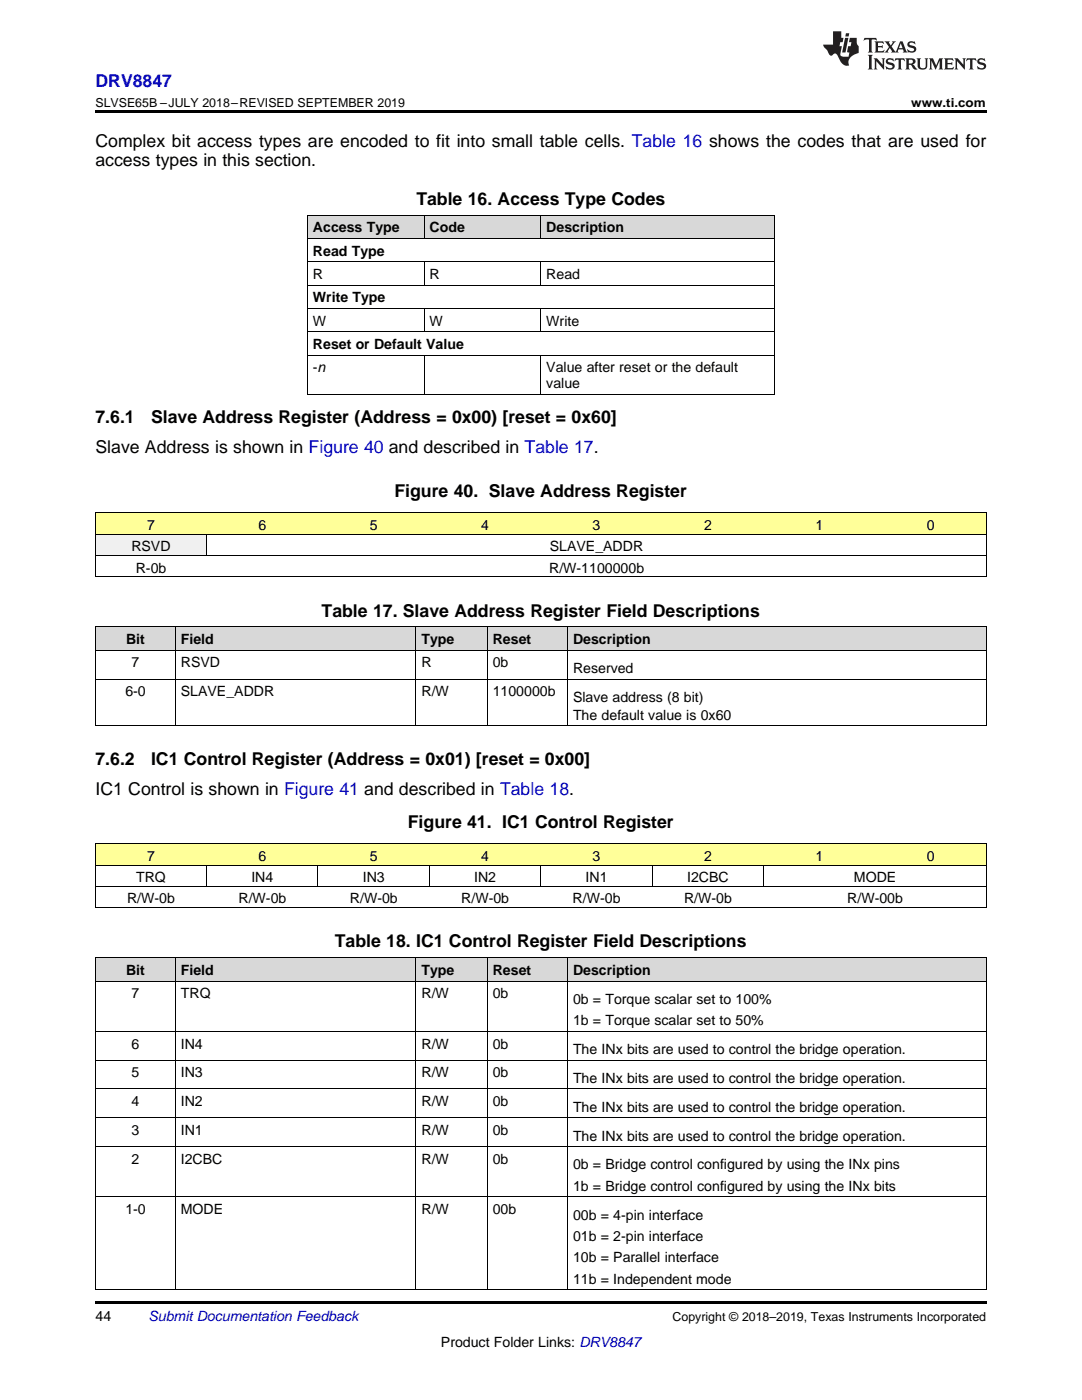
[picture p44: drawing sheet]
<svg xmlns="http://www.w3.org/2000/svg" width="216mm" height="279mm" viewBox="0 0 216 279" stroke-linecap="round" stroke-linejoin="round" font-family="sans-serif">
<defs><g id="words">
<text font-size="3.5" fill="#00f" x="19" y="17.3">DRV8847</text>
<g font-size="3.5">
<text x="19" y="29.3">Complex bit access types are encoded to fit into small table cells. Table 16 shows the codes that are used for</text>
<text x="19" y="33.2">access types in this section.</text>
<text x="83.1" y="40.9">Table 16. Access Type Codes</text>
<text x="19" y="84.5">7.6.1</text>
<text x="30.1" y="84.5">Slave Address Register (Address = 0x00) [reset = 0x60]</text>
<text x="19" y="90.5">Slave Address is shown in Figure 40 and described in Table 17.</text>
<text x="78.7" y="99.2">Figure 40. Slave Address Register</text>
<text x="64.2" y="123">Table 17. Slave Address Register Field Descriptions</text>
<text x="19" y="152.6">7.6.2</text>
<text x="30.1" y="152.6">IC1 Control Register (Address = 0x01) [reset = 0x00]</text>
<text x="19" y="158.6">IC1 Control is shown in Figure 41 and described in Table 18.</text>
<text x="81.4" y="165.3">Figure 41. IC1 Control Register</text>
<text x="66.8" y="189.1">Table 18. IC1 Control Register Field Descriptions</text>
</g>
<g font-size="2.8">
<text x="62.4" y="46.4">Access Type</text>
<text x="85.7" y="46.4">Code</text>
<text x="109" y="46.4">Description</text>
<text x="62.4" y="51">Read Type</text>
<text x="62.4" y="55.7">R</text>
<text x="85.7" y="55.7">R</text>
<text x="109" y="55.7">Read</text>
<text x="62.4" y="60.4">Write Type</text>
<text x="62.4" y="65">W</text>
<text x="85.7" y="65">W</text>
<text x="109" y="65">Write</text>
<text x="62.4" y="69.7">Reset or Default Value</text>
<text x="62.4" y="74.3">-n</text>
<text x="109" y="74.3">Value after reset or the default</text>
<text x="109" y="77.5">value</text>
<text x="29.4" y="105.8">7</text>
<text x="51.6" y="105.8">6</text>
<text x="73.8" y="105.8">5</text>
<text x="96" y="105.8">4</text>
<text x="118.3" y="105.8">3</text>
<text x="140.5" y="105.8">2</text>
<text x="162.7" y="105.8">1</text>
<text x="184.9" y="105.8">0</text>
<text x="26.2" y="110">RSVD</text>
<text x="109.7" y="110">SLAVE_ADDR</text>
<text x="27.1" y="114.3">R-0b</text>
<text x="109.6" y="114.3">R/W-1100000b</text>
<text x="25.2" y="128.6">Bit</text>
<text x="36.1" y="128.6">Field</text>
<text x="84.1" y="128.6">Type</text>
<text x="98.3" y="128.6">Reset</text>
<text x="114.3" y="128.6">Description</text>
<text x="26.2" y="133.2">7</text>
<text x="36.1" y="133.2">RSVD</text>
<text x="84.1" y="133.2">R</text>
<text x="98.3" y="133.2">0b</text>
<text x="114.3" y="134.3">Reserved</text>
<text x="25" y="139">6-0</text>
<text x="36.1" y="139">SLAVE_ADDR</text>
<text x="84.1" y="139">R/W</text>
<text x="98.3" y="139">1100000b</text>
<text x="114.3" y="140.1">Slave address (8 bit)</text>
<text x="114.3" y="143.6">The default value is 0x60</text>
<text x="29.4" y="171.8">7</text>
<text x="51.6" y="171.8">6</text>
<text x="73.8" y="171.8">5</text>
<text x="96" y="171.8">4</text>
<text x="118.3" y="171.8">3</text>
<text x="140.5" y="171.8">2</text>
<text x="162.7" y="171.8">1</text>
<text x="184.9" y="171.8">0</text>
<text x="27.2" y="176.1">TRQ</text>
<text x="50.2" y="176.1">IN4</text>
<text x="72.4" y="176.1">IN3</text>
<text x="94.6" y="176.1">IN2</text>
<text x="116.8" y="176.1">IN1</text>
<text x="137.1" y="176.1">I2CBC</text>
<text x="170.4" y="176.1">MODE</text>
<text x="25.4" y="180.3">R/W-0b</text>
<text x="47.6" y="180.3">R/W-0b</text>
<text x="69.8" y="180.3">R/W-0b</text>
<text x="92" y="180.3">R/W-0b</text>
<text x="114.3" y="180.3">R/W-0b</text>
<text x="136.5" y="180.3">R/W-0b</text>
<text x="169.1" y="180.3">R/W-00b</text>
<text x="25.2" y="194.6">Bit</text>
<text x="36.1" y="194.6">Field</text>
<text x="84.1" y="194.6">Type</text>
<text x="98.3" y="194.6">Reset</text>
<text x="114.3" y="194.6">Description</text>
<text x="26.2" y="199.2">7</text>
<text x="36.1" y="199.2">TRQ</text>
<text x="84.1" y="199.2">R/W</text>
<text x="98.3" y="199.2">0b</text>
<text x="114.3" y="200.3">0b = Torque scalar set to 100%</text>
<text x="26.2" y="209.3">6</text>
<text x="36.1" y="209.3">IN4</text>
<text x="84.1" y="209.3">R/W</text>
<text x="98.3" y="209.3">0b</text>
<text x="114.3" y="204.6">1b = Torque scalar set to 50%</text>
<text x="26.2" y="215">5</text>
<text x="36.1" y="215">IN3</text>
<text x="84.1" y="215">R/W</text>
<text x="98.3" y="215">0b</text>
<text x="114.3" y="210.4">The INx bits are used to control the bridge operation.</text>
<text x="26.2" y="220.8">4</text>
<text x="36.1" y="220.8">IN2</text>
<text x="84.1" y="220.8">R/W</text>
<text x="98.3" y="220.8">0b</text>
<text x="114.3" y="216.1">The INx bits are used to control the bridge operation.</text>
<text x="114.3" y="221.9">The INx bits are used to control the bridge operation.</text>
<text x="26.2" y="226.5">3</text>
<text x="36.1" y="226.5">IN1</text>
<text x="84.1" y="226.5">R/W</text>
<text x="98.3" y="226.5">0b</text>
<text x="114.3" y="227.6">The INx bits are used to control the bridge operation.</text>
<text x="26.2" y="232.3">2</text>
<text x="36.1" y="232.3">I2CBC</text>
<text x="84.1" y="232.3">R/W</text>
<text x="98.3" y="232.3">0b</text>
<text x="114.3" y="233.4">0b = Bridge control configured by using the INx pins</text>
<text x="114.3" y="237.6">1b = Bridge control configured by using the INx bits</text>
<text x="25" y="242.3">1-0</text>
<text x="36.1" y="242.3">MODE</text>
<text x="84.1" y="242.3">R/W</text>
<text x="98.3" y="242.3">00b</text>
<text x="114.3" y="243.4">00b = 4-pin interface</text>
<text x="114.3" y="247.6">01b = 2-pin interface</text>
<text x="114.3" y="251.9">10b = Parallel interface</text>
<text x="114.3" y="256.2">11b = Independent mode</text>
<text x="19" y="263.6">44</text>
<text x="88" y="268.9">Product Folder Links: DRV8847</text>
</g>
<text font-size="2.8" fill="#0000c8" x="29.6" y="263.6">Submit Documentation Feedback</text>
<g font-size="2.5">
<text x="19" y="21.4">SLVSE65B –JULY 2018–REVISED SEPTEMBER 2019</text>
<text x="181.8" y="21.4">www.ti.com</text>
<text x="134.2" y="263.6">Copyright © 2018–2019, Texas Instruments Incorporated</text>
</g>
</g></defs>
<g fill="#d8d8d8">
<path d="M19 191.2h16v4.7h-16z"/>
<path d="M35 191.2h48v4.7h-48z"/>
<path d="M83 191.2h14.3v4.7h-14.3z"/>
<path d="M97.3 191.2h16v4.7h-16z"/>
<path d="M113.3 191.2h83.5v4.7h-83.5z"/>
</g>
<g fill="#ff9">
<path d="M19 168.5h22.3v4.2h-22.3z"/>
<path d="M41.3 168.5h22.2v4.2h-22.2z"/>
<path d="M63.5 168.5h22.2v4.2h-22.2z"/>
<path d="M85.7 168.5h22.2v4.2h-22.2z"/>
<path d="M107.9 168.5h22.3v4.2h-22.3z"/>
<path d="M130.2 168.5h22.2v4.2h-22.2z"/>
<path d="M152.4 168.5h22.2v4.2h-22.2z"/>
<path d="M174.6 168.5h22.2v4.2h-22.2z"/>
</g>
<g fill="#d8d8d8">
<path d="M19 125.2h16v4.6h-16z"/>
<path d="M35 125.2h48v4.6h-48z"/>
<path d="M83 125.2h14.3v4.6h-14.3z"/>
<path d="M97.3 125.2h16v4.6h-16z"/>
<path d="M113.3 125.2h83.5v4.6h-83.5z"/>
</g>
<path d="M19 106.6h22.3v4.3h-22.3z" fill="#f0f0f0"/>
<g fill="#ff9">
<path d="M19 102.4h22.3v4.2h-22.3z"/>
<path d="M41.3 102.4h22.2v4.2h-22.2z"/>
<path d="M63.5 102.4h22.2v4.2h-22.2z"/>
<path d="M85.7 102.4h22.2v4.2h-22.2z"/>
<path d="M107.9 102.4h22.3v4.2h-22.3z"/>
<path d="M130.2 102.4h22.2v4.2h-22.2z"/>
<path d="M152.4 102.4h22.2v4.2h-22.2z"/>
<path d="M174.6 102.4h22.2v4.2h-22.2z"/>
</g>
<g fill="#d8d8d8">
<path d="M61.4 43h23.3v4.7h-23.3z"/>
<path d="M84.7 43h23.2v4.7h-23.2z"/>
<path d="M107.9 43h46.6v4.7h-46.6z"/>
</g>
<path d="M19 22h177.8v.5h-177.8zM61.4 78.7l.1 .1zM107.8 78.7l.1 .1zM154.4 78.7l.1 .1zM19 257.4l.2 .1zM82.9 257.4l.1 .1zM97.2 257.4l.1 .1zM113.2 257.4l.1 .1zM196.7 257.4l.1 .1zM19 259.7h177.8v.5h-177.8z" fill="#000"/>
<g fill="none" stroke="#000" stroke-width=".2">
<path d="M61.4 56.9h93.1M61.4 52.3h93.1M61.4 47.6h93.1M61.4 43h93.1M61.4 43v35.8M84.6 43v4.7M84.6 52.3v4.7M107.9 43v4.7M107.9 52.3v4.7M154.5 43v35.8M61.4 78.7h93.1M61.4 70.9h93.1"/>
<path d="M61.4 66.2h93.1M61.4 61.6h93.1M84.6 61.6v4.7M84.6 70.9v7.9M107.9 61.6v4.7M107.9 70.9v7.9M19 115.1h177.8M19 110.8h177.8M19 106.6h177.8M19 102.4h177.8M19.1 102.4v12.7M41.2 106.6v4.3"/>
<path d="M196.8 102.4v12.7M19 125.1h177.8v19.8M19 135.5h177.8M19 129.8h177.8M19.1 125.1v19.8M35 125.1v19.8M83 125.1v19.8M97.2 125.1v19.8M113.2 125.1v19.8M19 144.8h177.8M19 176.9h177.8M19 172.6h177.8"/>
<path d="M19 168.4h177.8M19.1 168.5v12.7M41.2 172.7v4.2M63.4 172.7v4.2M85.7 172.7v4.2M107.9 172.7v4.2M130.1 172.7v4.2M152.3 172.7v4.2M196.8 168.5v12.7M19 191.2h177.8v66.3M19 195.8h177.8M19 181.1h177.8"/>
<path d="M19.1 191.2v66.3M35 191.2v66.3M83 191.2v66.3M97.2 191.2v66.3M113.2 191.2v66.3M19 217.3h177.8M19 211.6h177.8M19 205.8h177.8M19 238.8h177.8M19 228.8h177.8M19 223.1h177.8M19 257.4h177.8"/>
</g>
<g fill="#231f20">
<path d="M172.5 7.6l-.1 .5 .4-.2h.6v.1v2.1l-.2 .4h.9l-.2-.4v-2.1l.1-.1h.5l.5 .2-.2-.5zM174.5 8.3l.2 .3v1.5l-.2 .4h1.8l.2-.6a1.04 1.04 0 0 1-1.3 .2v-.7h.6l.3 .2v-.6l-.3 .2h-.6v-.6l.8-.1 .4 .3-.2-.5zM176.5 8.3l.9 1.1-.9 1.1h.8l-.2-.2 .4-.7 .5 .7-.2 .2h1.5l-.2-.2 .2-.4h.9l.1 .4-.2 .2h1l-.3-.3-.7-1.9h-.5l-.9 2-.8-1 .9-1h-.8l.1 .3-.4 .5-.3-.6 .1-.2zM179.7 8.6l.4 1h-.7zM181.3 8.4a.63 .63 0 0 0-.2 .7 .63 .63 0 0 0 .6 .4l.6 .2 .1 .2a.75 .75 0 0 1-.7 .4 .75 .75 0 0 1-.6-.5l.1 .7 .1-.1a1.11 1.11 0 0 0 1.5-.6 1.13 1.13 0 0 0-1.2-.8l-.1-.4a1.04 1.04 0 0 1 1.2 .2l-.2-.5-.2 .1-.4-.2zM173.2 10.9l.2 .4v2.2l-.2 .4h1l-.3-.4v-2.2l.3-.4zM174.3 11.6l.3 .4v1.5l-.3 .4h.8l-.2-.4v-1.3l1.5 1.7v-1.9l.2-.4h-.7l.2 .4v.9l-1.1-1.3zM177 11.8a.62 .62 0 0 0-.2 .7 .62 .62 0 0 0 .6 .4l.6 .1 .1 .3a.76 .76 0 0 1-.7 .3 .76 .76 0 0 1-.7-.4l.2 .7 .1-.1a1.11 1.11 0 0 0 1.5-.6 1.13 1.13 0 0 0-1.2-.8l-.1-.4a1.04 1.04 0 0 1 1.2 .2l-.2-.6-.2 .1-.5-.1zM178.7 11.6l-.2 .6a.61 .61 0 0 1 .8-.3v1.6l-.2 .4h.9l-.2-.4v-1.6a.63 .63 0 0 1 .7 .3l-.1-.6zM180.6 11.6l.3 .4v1.5l-.3 .4h1l-.2-.2-.1-.8 .6 .2a.76 .76 0 0 0 1.2 .7l-1-1a.58 .58 0 0 0 .6-.5 .58 .58 0 0 0-.5-.6zM181.4 11.9h.1a.45 .45 0 0 1 .5 .1 .45 .45 0 0 1 .1 .5l-.8 .2zM182.9 11.6l.2 .2a2.17 2.17 0 0 0 .3 1.9 .99 .99 0 0 0 1.6-.6v-1.1l.2-.4h-.7l.2 .2a1.92 1.92 0 0 1-.2 1.8 .6 .6 0 0 1-.9-.5v-1.1l.2-.4zM185.4 11.6l.2 .4v1.5l-.2 .4h.7l-.2-.4v-1.4l.8 1.8 .8-1.8v1.4l-.2 .4h.9l-.2-.4v-1.5l.2-.4h-.8l-.6 1.5-.6-1.5zM188.4 11.6l.2 .4v1.5l-.2 .4h1.8l.1-.6a1.04 1.04 0 0 1-1.2 .1v-.6h.5l.4 .2v-.6l-.4 .2h-.5v-.7h.8l.3 .3-.1-.6zM190.5 11.6l.2 .4v1.5l-.2 .4h.7l-.2-.4v-1.3l1.5 1.7v-1.9l.2-.4h-.7l.2 .4v.9l-1.1-1.3zM192.9 11.6l-.1 .6a.61 .61 0 0 1 .7-.3l.1 1.6-.3 .4h1l-.3-.4 .1-1.6a.63 .63 0 0 1 .7 .3l-.1-.6zM195.2 11.8a.62 .62 0 0 0-.2 .7 .62 .62 0 0 0 .6 .4l.6 .1 .1 .3a.76 .76 0 0 1-.7 .3 .76 .76 0 0 1-.6-.4l.1 .7 .1-.1a1.11 1.11 0 0 0 1.6-.6 1.13 1.13 0 0 0-1.3-.8l-.1-.4a1.04 1.04 0 0 1 1.2 .2l-.1-.6-.2 .1-.5-.1z"/>
<path d="M166.2 6.3v2.6h-1.9v.4l.8 .9a.91 .91 0 0 0 1 .8 .56 .56 0 0 1 .5-.3 .56 .56 0 0 1 .5 .3l.4 .8a1.53 1.53 0 0 0 1.9 1.2 1.54 1.54 0 0 1 1-2.1l.9-.3v-1.4a1.52 1.52 0 0 1-.4-1.6h-1.3l-.2 .8h.5l-.2 .8h-.5l-.1 1v.2l.4 .1-.2 .8a1.93 1.93 0 0 1-1.6-.3l.3-1.8h-.5l.2-.8h.4l.2-.8h-.4v-1.3zM168.6 7.6l-.6 2.9h.7l.6-2.9zM168.8 6.6l-.1 .7h.6l.2-.7z"/>
</g>
<use href="#words"/>
</svg>
